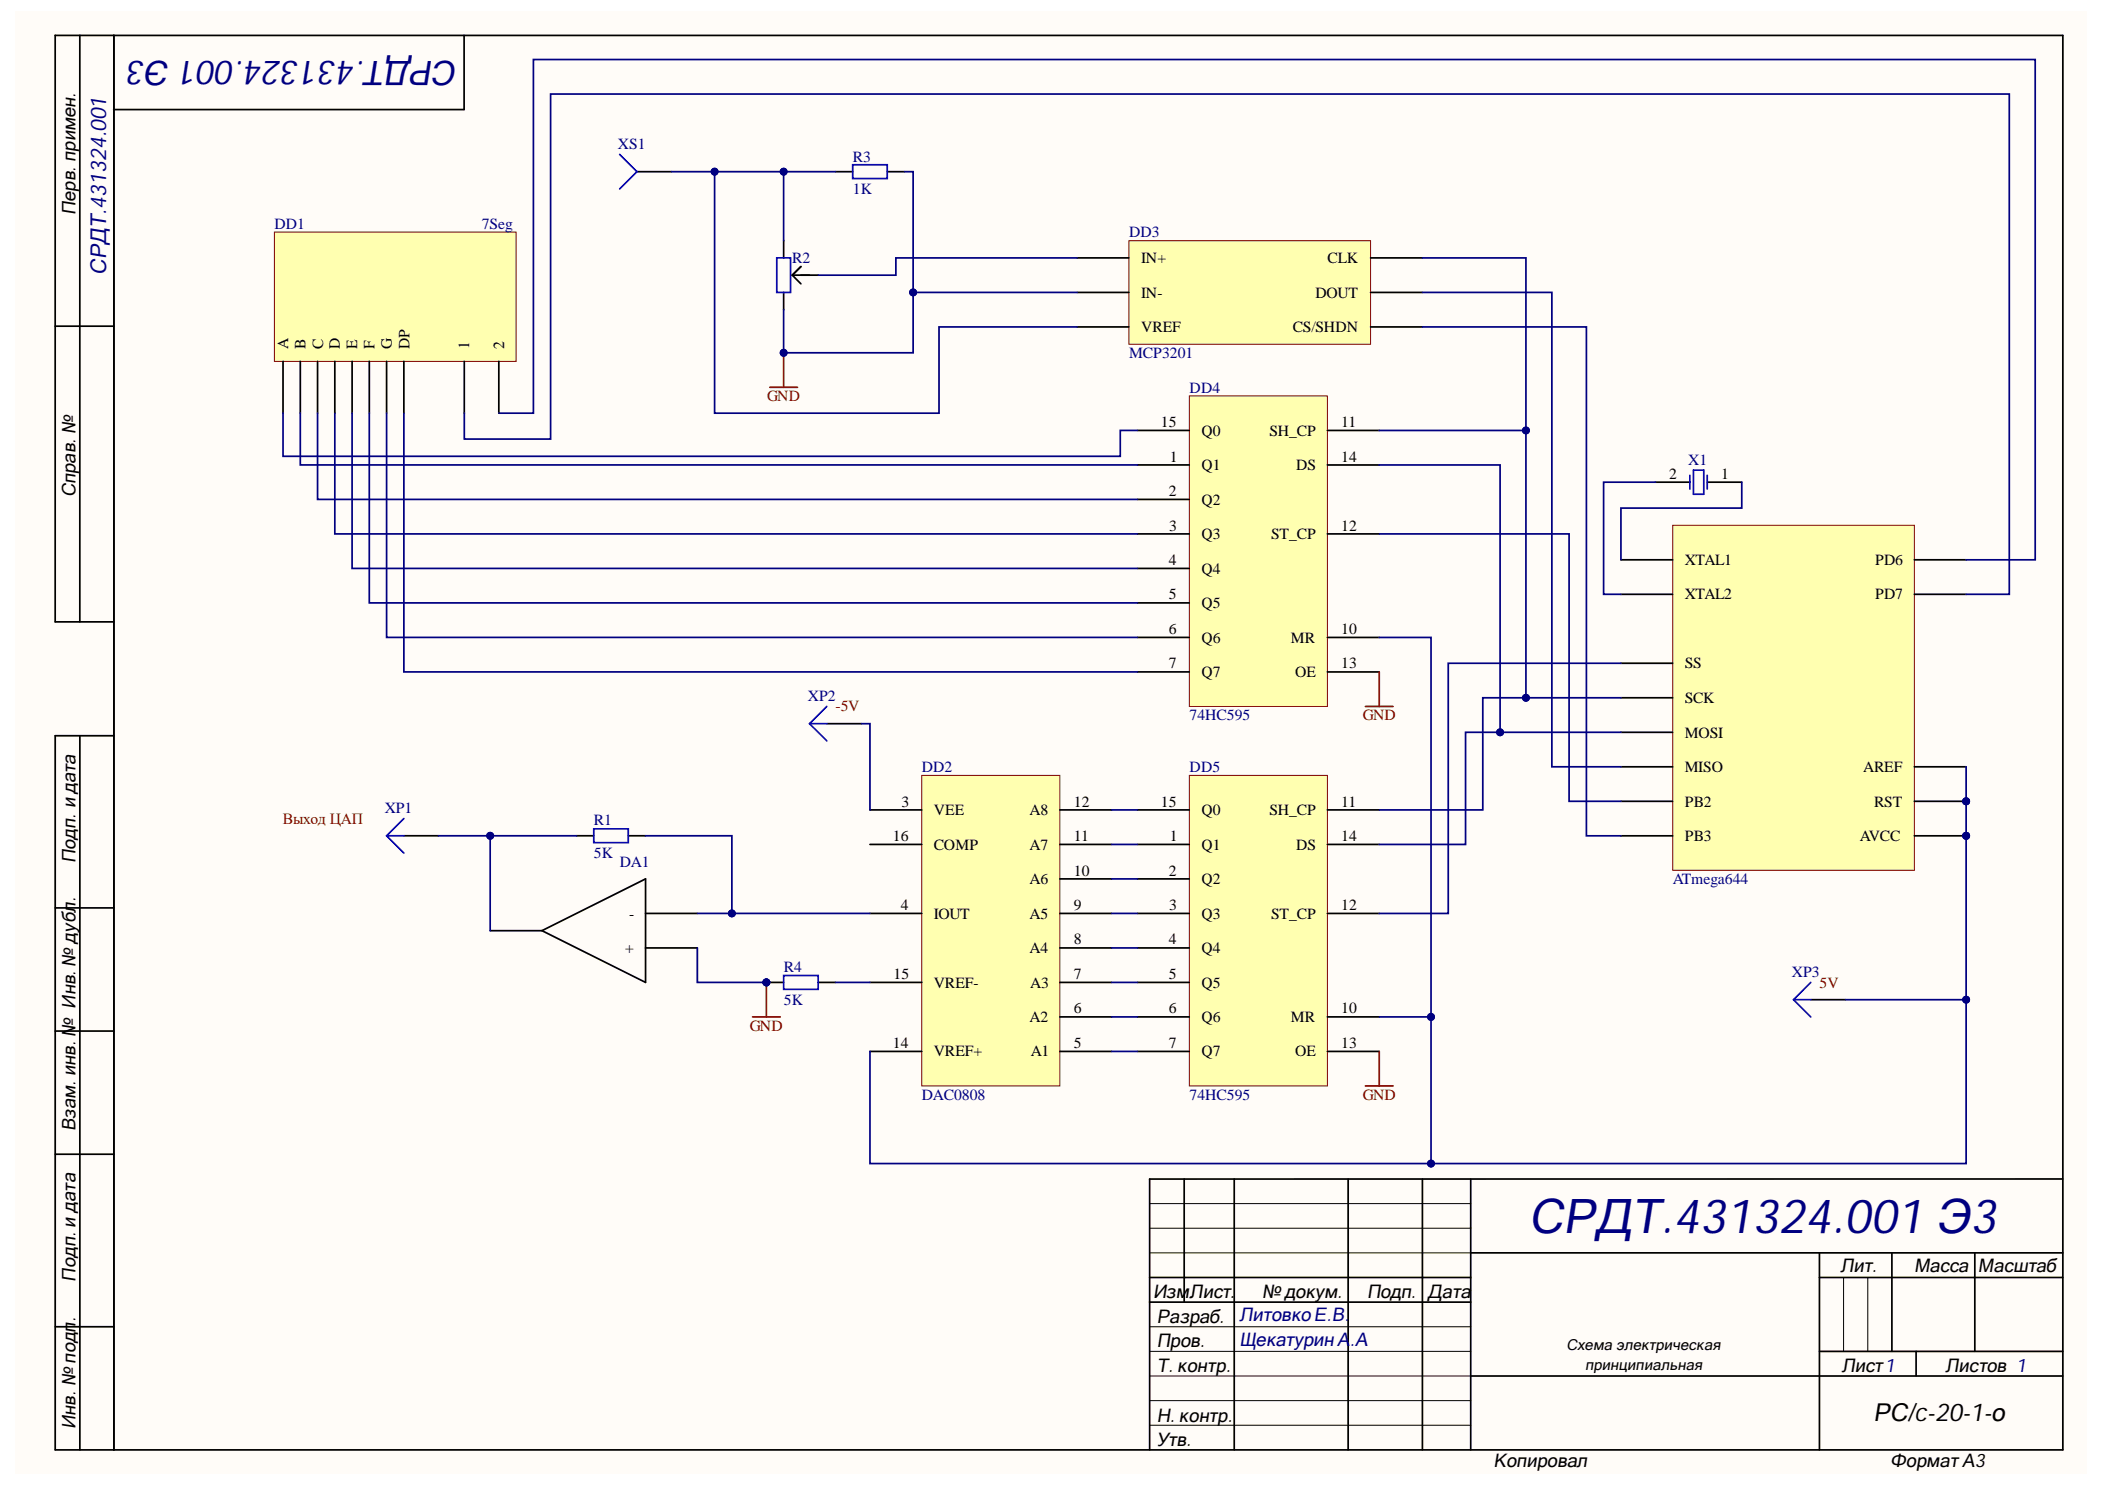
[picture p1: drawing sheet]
<svg xmlns="http://www.w3.org/2000/svg" width="297mm" height="210mm" viewBox="0 0 297 210" stroke-linecap="round" stroke-linejoin="round" font-family="sans-serif">
<defs><g id="words">
<text font-size="6.8" fill="#000080" x="215.7" y="173.9">СРДТ.431324.001 Э3</text>
<text font-size="4.8" fill="#000080" x="64.6" y="8.5" transform="rotate(-180 64.6 8.5)">СРДТ.431324.001 Э3</text>
<text font-size="3.5" x="264.4" y="200.4">РС/c-20-1-о</text>
<text font-size="3.1" fill="#000080" x="15" y="38.8" transform="rotate(-90 15 38.8)">СРДТ.431324.001</text>
<g font-size="2.7">
<text x="10.7" y="30.3" transform="rotate(-90 10.7 30.3)">Перв. примен.</text>
<text x="10.7" y="70.1" transform="rotate(-90 10.7 70.1)">Справ. №</text>
<text x="10.7" y="121.7" transform="rotate(-90 10.7 121.7)">Подп. и дата</text>
<text x="10.7" y="159.6" transform="rotate(-90 10.7 159.6)">Взам. инв. № Инв. № дубл.</text>
<text x="259.7" y="179.4">Лит.</text>
<text x="270.1" y="179.4">Масса</text>
<text x="279.1" y="179.4">Масштаб</text>
<text x="10.7" y="180.8" transform="rotate(-90 10.7 180.8)">Подп. и дата</text>
<text x="162.7" y="183.2">Изм</text>
<text x="167.7" y="183.2">.</text>
<text x="167.9" y="183.2">Лист.</text>
<text x="178.1" y="183.2">№ докум.</text>
<text x="192.9" y="183.2">Подп.</text>
<text x="201.4" y="183.2">Дата</text>
<text x="10.7" y="186.5" transform="rotate(-90 10.7 186.5)">.</text>
<text x="163.2" y="186.6">Разраб.</text>
<text x="163.2" y="190.1">Пров.</text>
<text x="163.2" y="193.5">Т. контр.</text>
<text x="259.9" y="193.5">Лист1</text>
<text x="274.5" y="193.5">Листов 1</text>
<text x="10.7" y="201.6" transform="rotate(-90 10.7 201.6)">Инв. № подп</text>
<text x="163.2" y="200.6">Н. контр.</text>
<text x="163.2" y="204">Утв.</text>
<text x="210.7" y="206.9">Копировал</text>
<text x="266.7" y="206.9">Формат А3</text>
</g>
<g font-size="2.7" fill="#000080">
<text x="174.9" y="186.4">ЛитовкоЕ.В.</text>
<text x="174.9" y="189.8">Щекатурин А</text>
<text x="190.5" y="189.8">.А</text>
</g>
<g font-size="2.2" fill="#000080">
<text x="87.2" y="21">XS1</text>
<text x="120.3" y="22.8">R3</text>
<text x="120.3" y="27.4">1K</text>
<text x="38.7" y="32.3">DD1</text>
<text x="68" y="32.3">7Seg</text>
<text x="159.3" y="33.5">DD3</text>
<text x="111.8" y="37.1">R2</text>
<text x="159.3" y="50.5">MCP3201</text>
<text x="167.9" y="55.4">DD4</text>
<text x="238.2" y="65.6">X1</text>
<text x="114" y="98.9">XP2</text>
<text x="167.9" y="101.6">74HC595</text>
<text x="130.1" y="108.9">DD2</text>
<text x="167.9" y="108.9">DD5</text>
<text x="54.3" y="114.7">XP1</text>
<text x="83.8" y="116.4">R1</text>
<text x="83.8" y="121.1">5K</text>
<text x="87.4" y="122.3">DA1</text>
<text x="236" y="124.7">ATmega644</text>
<text x="110.6" y="137.1">R4</text>
<text x="252.9" y="137.9">XP3</text>
<text x="110.6" y="141.8">5K</text>
<text x="130.1" y="155.1">DAC0808</text>
<text x="167.9" y="155.1">74HC595</text>
</g>
<g font-size="2.2">
<text x="161" y="37.1">IN+</text>
<text x="161" y="42">IN-</text>
<text x="185.6" y="42">DOUT</text>
<text x="187.3" y="37.1">CLK</text>
<text x="161" y="46.9">VREF</text>
<text x="182.4" y="46.9">CS/SHDN</text>
<text x="40.7" y="49.3" transform="rotate(-90 40.7 49.3)">A</text>
<text x="43.1" y="49.3" transform="rotate(-90 43.1 49.3)">B</text>
<text x="45.6" y="49.3" transform="rotate(-90 45.6 49.3)">C</text>
<text x="48" y="49.3" transform="rotate(-90 48 49.3)">D</text>
<text x="50.4" y="49.3" transform="rotate(-90 50.4 49.3)">E</text>
<text x="52.9" y="49.3" transform="rotate(-90 52.9 49.3)">F</text>
<text x="55.3" y="49.3" transform="rotate(-90 55.3 49.3)">G</text>
<text x="57.8" y="49.3" transform="rotate(-90 57.8 49.3)">DP</text>
<text x="66.2" y="49.3" transform="rotate(-90 66.2 49.3)">1</text>
<text x="71.1" y="49.3" transform="rotate(-90 71.1 49.3)">2</text>
<text x="163.8" y="60.2">15</text>
<text x="165.1" y="65.1">1</text>
<text x="169.6" y="61.5">Q0</text>
<text x="179.1" y="61.5">SH_CP</text>
<text x="189.3" y="60.2">11</text>
<text x="189.3" y="65.1">14</text>
<text x="164.9" y="70">2</text>
<text x="169.6" y="66.3">Q1</text>
<text x="169.6" y="71.2">Q2</text>
<text x="182.9" y="66.3">DS</text>
<text x="235.5" y="67.6">2</text>
<text x="242.9" y="67.6">1</text>
<text x="165" y="74.9">3</text>
<text x="169.6" y="76">Q3</text>
<text x="179.4" y="76">ST_CP</text>
<text x="189.3" y="74.9">12</text>
<text x="164.9" y="79.8">4</text>
<text x="169.6" y="80.9">Q4</text>
<text x="237.7" y="79.8">XTAL1</text>
<text x="264.6" y="79.8">PD6</text>
<text x="164.9" y="84.6">5</text>
<text x="164.9" y="89.5">6</text>
<text x="169.6" y="85.8">Q5</text>
<text x="189.3" y="89.5">10</text>
<text x="237.7" y="84.6">XTAL2</text>
<text x="264.6" y="84.6">PD7</text>
<text x="164.9" y="94.3">7</text>
<text x="169.6" y="90.6">Q6</text>
<text x="169.6" y="95.5">Q7</text>
<text x="182.2" y="90.6">MR</text>
<text x="182.8" y="95.5">OE</text>
<text x="189.3" y="94.3">13</text>
<text x="237.7" y="94.3">SS</text>
<text x="237.7" y="99.2">SCK</text>
<text x="237.7" y="104.1">MOSI</text>
<text x="127.2" y="113.8">3</text>
<text x="151.5" y="113.8">12</text>
<text x="163.8" y="113.8">15</text>
<text x="189.3" y="113.8">11</text>
<text x="237.7" y="108.9">MISO</text>
<text x="237.7" y="113.8">PB2</text>
<text x="262.9" y="108.9">AREF</text>
<text x="264.5" y="113.8">RST</text>
<text x="126" y="118.6">16</text>
<text x="131.8" y="119.9">COMP</text>
<text x="131.8" y="115">VEE</text>
<text x="145.3" y="115">A8</text>
<text x="145.3" y="119.9">A7</text>
<text x="151.5" y="118.6">11</text>
<text x="165.1" y="118.6">1</text>
<text x="169.6" y="115">Q0</text>
<text x="169.6" y="119.9">Q1</text>
<text x="179.1" y="115">SH_CP</text>
<text x="182.9" y="119.9">DS</text>
<text x="189.3" y="118.6">14</text>
<text x="237.7" y="118.6">PB3</text>
<text x="262.4" y="118.6">AVCC</text>
<text x="145.3" y="124.7">A6</text>
<text x="151.5" y="123.5">10</text>
<text x="164.9" y="123.5">2</text>
<text x="169.6" y="124.7">Q2</text>
<text x="88.8" y="129.6">-</text>
<text x="127.1" y="128.4">4</text>
<text x="131.8" y="129.6">IOUT</text>
<text x="145.3" y="129.6">A5</text>
<text x="151.5" y="128.4">9</text>
<text x="165" y="128.4">3</text>
<text x="169.6" y="129.6">Q3</text>
<text x="179.4" y="129.6">ST_CP</text>
<text x="189.3" y="128.4">12</text>
<text x="88.2" y="134.5">+</text>
<text x="145.3" y="134.5">A4</text>
<text x="151.5" y="133.2">8</text>
<text x="164.9" y="133.2">4</text>
<text x="169.6" y="134.5">Q4</text>
<text x="126.1" y="138.1">15</text>
<text x="131.8" y="139.3">VREF-</text>
<text x="145.4" y="139.3">A3</text>
<text x="151.5" y="138.1">7</text>
<text x="151.5" y="142.9">6</text>
<text x="164.9" y="138.1">5</text>
<text x="164.9" y="142.9">6</text>
<text x="169.6" y="139.3">Q5</text>
<text x="189.3" y="142.9">10</text>
<text x="126" y="147.8">14</text>
<text x="131.8" y="149">VREF+</text>
<text x="145.3" y="144.2">A2</text>
<text x="145.5" y="149">A1</text>
<text x="151.5" y="147.8">5</text>
<text x="164.9" y="147.8">7</text>
<text x="169.6" y="144.2">Q6</text>
<text x="169.6" y="149">Q7</text>
<text x="182.2" y="144.2">MR</text>
<text x="182.8" y="149">OE</text>
<text x="189.3" y="147.8">13</text>
</g>
<g font-size="2.2" fill="#800000">
<text x="108.2" y="56.6">GND</text>
<text x="117.9" y="100.4">-5V</text>
<text x="192.3" y="101.6">GND</text>
<text x="39.9" y="116.2">Выход ЦАП</text>
<text x="256.8" y="139.3">5V</text>
<text x="105.8" y="145.4">GND</text>
<text x="192.3" y="155.1">GND</text>
</g>
<g font-size="2.1">
<text x="221.1" y="190.4">Схема электрическая</text>
<text x="223.7" y="193.2">принципиальная</text>
</g>
</g></defs>
<g fill="#fffcf8">
<path d="M2.2 1.6h292.3v206.3h-292.3z" fill-rule="evenodd"/>
<path d="M2.2 1.6h292.3v206.3h-292.3z" fill-rule="evenodd"/>
</g>
<g fill="none" stroke="#000" stroke-width=".24">
<path d="M11.3 5v82.7M16.1 5v199.5M65.5 5v10.5h-49.5M7.8 46h8.3M16.1 87.7h-8.3v-82.7h283.3v199.5h-283.3v-100.7h8.3M11.3 103.8v100.7M7.8 128.1h8.3M7.8 145.4h8.3M7.8 162.8h8.3M167.1 166.3v17.3M174.2 166.3v38.2M190.2 166.3v38.2"/>
<path d="M200.7 166.3v38.2M207.5 176.7h83.6M207.5 166.3v38.2M256.7 176.8v27.7M267 176.7v13.9M278.7 176.7v13.9M291.1 166.3h-128.9v38.2M7.8 187.2h8.3M162.2 183.7h45.3M162.2 180.2h45.3M207.5 194.1h83.6M256.7 190.6h34.4"/>
<path d="M256.7 180.2h34.4M270.4 190.6v3.5"/>
</g>
<path d="M162.2 176.7h45.3M162.2 169.8h45.3M162.2 173.3h45.3M162.2 187.2h45.3M162.2 197.6h45.3M162.2 194.1h45.3M162.2 190.6h45.3M260.1 180.2v10.5M263.6 180.2v10.5M162.2 201.1h45.3" fill="none" stroke="#000" stroke-width=".14"/>
<path d="M167.8 109.4h19.5v43.8h-19.5z" fill-rule="evenodd" fill="#ffffb0"/>
<path d="M167.8 109.4h19.5v43.8h-19.5z" fill="none" stroke="#800000" stroke-width=".14"/>
<g fill="none" stroke="#000" stroke-width=".24">
<path d="M160.5 114.3h7.3M160.5 119.1h7.3M187.3 114.3h7.3M187.3 119.1h7.3M160.5 124h7.3M160.5 128.8h7.3M160.5 133.7h7.3M160.5 138.6h7.3M187.3 128.9h7.3M160.5 143.4h7.3M160.5 148.3h7.3M187.3 143.4h7.3"/>
<path d="M187.3 148.3h7.3"/>
</g>
<path d="M192.7 153.2h3.9M194.6 148.3v4.9" fill="none" stroke="#800000" stroke-width=".24"/>
<path d="M130.1 109.4h19.5v43.8h-19.5z" fill-rule="evenodd" fill="#ffffb0"/>
<path d="M130.1 109.4h19.5v43.8h-19.5z" fill="none" stroke="#800000" stroke-width=".14"/>
<g fill="none" stroke="#000" stroke-width=".24">
<path d="M122.8 114.3h7.3M122.8 119.1h7.3M149.6 114.3h7.3M149.6 119.1h7.3M122.8 138.6h7.3M122.8 128.8h7.3M149.6 138.6h7.3M149.6 128.8h7.3M149.6 124h7.3M149.6 133.7h7.3M122.8 148.3h7.3M149.6 143.4h7.3"/>
<path d="M149.6 148.3h7.3"/>
</g>
<circle cx="108.1" cy="138.6" r=".49" fill="#000080"/>
<circle cx="108.1" cy="138.6" r=".49" fill="none" stroke="#000080" stroke-width=".14"/>
<path d="M108.1 138.6h2.5M115.5 138.6h2.4" fill="none" stroke="#000" stroke-width=".24"/>
<circle cx="108.1" cy="138.6" r=".49" fill="#000080"/>
<circle cx="108.1" cy="138.6" r=".49" fill="none" stroke="#000080" stroke-width=".14"/>
<path d="M110.6 137.6h4.9v2h-4.9z" fill="none" stroke="#00f" stroke-width=".24"/>
<path d="M108.1 138.6v4.8M106.2 143.4h3.9" fill="none" stroke="#800000" stroke-width=".24"/>
<circle cx="108.1" cy="138.6" r=".49" fill="#000080"/>
<circle cx="108.1" cy="138.6" r=".49" fill="none" stroke="#000080" stroke-width=".14"/>
<path d="M57 117.9h4.9M81.4 117.9h2.4M88.7 117.9h2.4M116.7 102.1h4.8M69.2 131.3h7.3M76.5 131.3l14.6-7.3v14.6zM91.1 128.8h7.3M91.1 133.7h7.3" fill="none" stroke="#000" stroke-width=".24"/>
<path d="M116.7 99.7l-2.5 2.4M54.6 117.9l2.4 2.4M54.6 117.9h2.4M57 115.5l-2.4 2.4M83.8 116.9h4.9v2h-4.9zM114.2 102.1l2.5 2.4M114.2 102.1h2.5" fill="none" stroke="#00f" stroke-width=".24"/>
<circle cx="277.4" cy="113" r=".49" fill="#000080"/>
<circle cx="277.4" cy="113" r=".49" fill="none" stroke="#000080" stroke-width=".14"/>
<circle cx="277.4" cy="117.9" r=".49" fill="#000080"/>
<circle cx="277.4" cy="117.9" r=".49" fill="none" stroke="#000080" stroke-width=".14"/>
<path d="M236 74.1h34.1v48.7h-34.1z" fill-rule="evenodd" fill="#ffffb0"/>
<path d="M236 74.1h34.1v48.7h-34.1z" fill="none" stroke="#800000" stroke-width=".14"/>
<path d="M270.1 113h7.3" fill="none" stroke="#000" stroke-width=".24"/>
<circle cx="277.4" cy="113" r=".49" fill="#000080"/>
<circle cx="277.4" cy="113" r=".49" fill="none" stroke="#000080" stroke-width=".14"/>
<path d="M228.7 79h7.3M270.1 79h7.3M228.7 93.6h7.3M228.7 98.4h7.3M270.1 83.8h7.3M228.7 103.3h7.3M228.7 108.2h7.3M228.7 113h7.3M228.7 117.9h7.3M270.1 108.2h7.3M270.1 117.9h7.3" fill="none" stroke="#000" stroke-width=".24"/>
<circle cx="277.4" cy="117.9" r=".49" fill="#000080"/>
<circle cx="277.4" cy="117.9" r=".49" fill="none" stroke="#000080" stroke-width=".14"/>
<path d="M228.7 83.8h7.3M255.5 141h4.9" fill="none" stroke="#000" stroke-width=".24"/>
<path d="M255.5 138.6l-2.4 2.4M253.1 141l2.4 2.4M253.1 141h2.4" fill="none" stroke="#00f" stroke-width=".24"/>
<path d="M167.8 55.9h19.5v43.8h-19.5z" fill-rule="evenodd" fill="#ffffb0"/>
<path d="M167.8 55.9h19.5v43.8h-19.5z" fill="none" stroke="#800000" stroke-width=".14"/>
<g fill="none" stroke="#000" stroke-width=".24">
<path d="M160.5 60.7h7.3M160.5 65.6h7.3M160.5 70.4h7.3M160.5 75.3h7.3M187.3 60.7h7.3M187.3 65.6h7.3M187.3 75.3h7.3M160.5 80.2h7.3M160.5 85h7.3M160.5 89.9h7.3M160.5 94.8h7.3M187.3 89.9h7.3"/>
<path d="M187.3 94.8h7.3"/>
</g>
<path d="M192.7 99.7h3.9M194.6 94.8v4.9" fill="none" stroke="#800000" stroke-width=".24"/>
<path d="M159.3 34h34.1v14.6h-34.1z" fill-rule="evenodd" fill="#ffffb0"/>
<path d="M159.3 34h34.1v14.6h-34.1z" fill="none" stroke="#800000" stroke-width=".14"/>
<g fill="none" stroke="#000" stroke-width=".24">
<path d="M89.9 24.2h4.8M110.6 33.9v2.5M117.9 24.2h2.4M125.2 24.2h2.4M152 36.4h7.3M193.4 36.4h7.3M110.6 41.2v2.5M152 41.2h7.3M152 46.1h7.3M193.4 41.2h7.3M193.4 46.1h7.3M233.6 68h4.9"/>
<path d="M240.9 68h4.9"/>
</g>
<path d="M87.4 21.8l2.5 2.4-2.5 2.5M109.6 36.4h2v4.8h-2zM120.3 23.2h4.9v2h-4.9zM238.5 67v2M239 66.3h1.4v3.4h-1.4zM240.9 67v2" fill="none" stroke="#00f" stroke-width=".24"/>
<path d="M108.6 54.6h3.9M110.6 49.8v4.8" fill="none" stroke="#800000" stroke-width=".24"/>
<circle cx="110.6" cy="49.8" r=".49" fill="#000080"/>
<circle cx="110.6" cy="49.8" r=".49" fill="none" stroke="#000080" stroke-width=".14"/>
<path d="M111.8 38.8h3.7M111.8 38.8l1.2 1.2M113 37.6l-1.2 1.2" fill="none" stroke="#000" stroke-width=".24"/>
<path d="M38.7 32.7h34.1v18.3h-34.1z" fill-rule="evenodd" fill="#ffffb0"/>
<path d="M38.7 32.7h34.1v18.3h-34.1z" fill="none" stroke="#800000" stroke-width=".14"/>
<path d="M39.9 51v7.3M42.4 51v7.3M44.8 51v7.3M47.2 51v7.3M49.7 51v7.3M52.1 51v7.3M54.6 51v7.3M57 51v7.3M65.5 51v7.3M70.4 51v7.3" fill="none" stroke="#000" stroke-width=".24"/>
<path d="M156.9 114.3h3.6M156.9 119.1h3.6M156.9 124h3.6M156.9 128.8h3.6M156.9 133.7h3.6M156.9 138.6h3.6M156.9 143.4h3.6M156.9 148.3h3.6M277.4 141v23.1h-154.6v-15.8" fill="none" stroke="#000080" stroke-width=".24"/>
<circle cx="201.9" cy="164.1" r=".48" fill="#000080"/>
<circle cx="201.9" cy="164.1" r=".48" fill="none" stroke="#000080" stroke-width=".14"/>
<circle cx="277.4" cy="141" r=".49" fill="#000080"/>
<circle cx="277.4" cy="141" r=".49" fill="none" stroke="#000080" stroke-width=".14"/>
<path d="M91.1 117.9h12.2v10.9h19.5M117.9 138.6h4.9" fill="none" stroke="#000080" stroke-width=".24"/>
<circle cx="103.3" cy="128.8" r=".49" fill="#000080"/>
<circle cx="103.3" cy="128.8" r=".49" fill="none" stroke="#000080" stroke-width=".14"/>
<path d="M98.4 133.7v4.9h9.7" fill="none" stroke="#000080" stroke-width=".24"/>
<circle cx="108.1" cy="138.6" r=".49" fill="#000080"/>
<circle cx="108.1" cy="138.6" r=".49" fill="none" stroke="#000080" stroke-width=".14"/>
<path d="M98.4 128.8h4.9" fill="none" stroke="#000080" stroke-width=".24"/>
<circle cx="103.3" cy="128.8" r=".49" fill="#000080"/>
<circle cx="103.3" cy="128.8" r=".49" fill="none" stroke="#000080" stroke-width=".14"/>
<path d="M81.4 117.9h-12.2v13.4" fill="none" stroke="#000080" stroke-width=".24"/>
<circle cx="69.2" cy="117.9" r=".49" fill="#000080"/>
<circle cx="69.2" cy="117.9" r=".49" fill="none" stroke="#000080" stroke-width=".14"/>
<path d="M121.5 102.1h1.3v12.2M277.4 108.2v32.8h-17" fill="none" stroke="#000080" stroke-width=".24"/>
<circle cx="277.4" cy="113" r=".49" fill="#000080"/>
<circle cx="277.4" cy="113" r=".49" fill="none" stroke="#000080" stroke-width=".14"/>
<circle cx="277.4" cy="117.9" r=".49" fill="#000080"/>
<circle cx="277.4" cy="117.9" r=".49" fill="none" stroke="#000080" stroke-width=".14"/>
<circle cx="277.4" cy="141" r=".49" fill="#000080"/>
<circle cx="277.4" cy="141" r=".49" fill="none" stroke="#000080" stroke-width=".14"/>
<path d="M194.6 143.4h7.3v20.7" fill="none" stroke="#000080" stroke-width=".24"/>
<circle cx="201.9" cy="143.4" r=".49" fill="#000080"/>
<circle cx="201.9" cy="143.4" r=".49" fill="none" stroke="#000080" stroke-width=".14"/>
<circle cx="201.9" cy="164.1" r=".48" fill="#000080"/>
<circle cx="201.9" cy="164.1" r=".48" fill="none" stroke="#000080" stroke-width=".14"/>
<path d="M194.6 89.9h7.3v53.5" fill="none" stroke="#000080" stroke-width=".24"/>
<circle cx="201.9" cy="143.4" r=".49" fill="#000080"/>
<circle cx="201.9" cy="143.4" r=".49" fill="none" stroke="#000080" stroke-width=".14"/>
<path d="M228.7 93.6h-24.3v35.3h-9.8M228.7 103.3h-21.9v15.8h-12.2" fill="none" stroke="#000080" stroke-width=".24"/>
<circle cx="211.7" cy="103.3" r=".49" fill="#000080"/>
<circle cx="211.7" cy="103.3" r=".49" fill="none" stroke="#000080" stroke-width=".14"/>
<path d="M228.7 98.4h-19.5v15.9h-14.6" fill="none" stroke="#000080" stroke-width=".24"/>
<circle cx="215.3" cy="98.4" r=".49" fill="#000080"/>
<circle cx="215.3" cy="98.4" r=".49" fill="none" stroke="#000080" stroke-width=".14"/>
<path d="M194.6 65.6h17.1v37.7" fill="none" stroke="#000080" stroke-width=".24"/>
<circle cx="211.7" cy="103.3" r=".49" fill="#000080"/>
<circle cx="211.7" cy="103.3" r=".49" fill="none" stroke="#000080" stroke-width=".14"/>
<path d="M194.6 60.7h20.7v37.7" fill="none" stroke="#000080" stroke-width=".24"/>
<circle cx="215.3" cy="60.7" r=".49" fill="#000080"/>
<circle cx="215.3" cy="60.7" r=".49" fill="none" stroke="#000080" stroke-width=".14"/>
<circle cx="215.3" cy="98.4" r=".49" fill="#000080"/>
<circle cx="215.3" cy="98.4" r=".49" fill="none" stroke="#000080" stroke-width=".14"/>
<path d="M200.7 36.4h14.6v24.3M200.7 41.2h18.3v67h9.7" fill="none" stroke="#000080" stroke-width=".24"/>
<circle cx="215.3" cy="60.7" r=".49" fill="#000080"/>
<circle cx="215.3" cy="60.7" r=".49" fill="none" stroke="#000080" stroke-width=".14"/>
<path d="M127.6 24.2h1.3v17h23.1M200.7 46.1h23.2v71.8h4.8M194.6 75.3h26.8v37.7h7.3M233.6 68h-7.3v15.8h2.4M245.8 68v3.7h-17.1v7.3" fill="none" stroke="#000080" stroke-width=".24"/>
<circle cx="128.8" cy="41.2" r=".49" fill="#000080"/>
<circle cx="128.8" cy="41.2" r=".49" fill="none" stroke="#000080" stroke-width=".14"/>
<path d="M94.7 24.2h23.2" fill="none" stroke="#000080" stroke-width=".24"/>
<circle cx="100.8" cy="24.2" r=".49" fill="#000080"/>
<circle cx="100.8" cy="24.2" r=".49" fill="none" stroke="#000080" stroke-width=".14"/>
<circle cx="110.6" cy="24.2" r=".49" fill="#000080"/>
<circle cx="110.6" cy="24.2" r=".49" fill="none" stroke="#000080" stroke-width=".14"/>
<path d="M110.6 24.2v9.7" fill="none" stroke="#000080" stroke-width=".24"/>
<circle cx="110.6" cy="24.2" r=".49" fill="#000080"/>
<circle cx="110.6" cy="24.2" r=".49" fill="none" stroke="#000080" stroke-width=".14"/>
<path d="M128.9 41.2v8.6h-18.3v-6.1" fill="none" stroke="#000080" stroke-width=".24"/>
<circle cx="128.8" cy="41.2" r=".49" fill="#000080"/>
<circle cx="128.8" cy="41.2" r=".49" fill="none" stroke="#000080" stroke-width=".14"/>
<circle cx="110.6" cy="49.8" r=".49" fill="#000080"/>
<circle cx="110.6" cy="49.8" r=".49" fill="none" stroke="#000080" stroke-width=".14"/>
<path d="M100.8 24.2v34.1h31.7v-12.2h19.5M152 36.4h-25.6v2.4h-10.9" fill="none" stroke="#000080" stroke-width=".24"/>
<circle cx="100.8" cy="24.2" r=".49" fill="#000080"/>
<circle cx="100.8" cy="24.2" r=".49" fill="none" stroke="#000080" stroke-width=".14"/>
<path d="M57 58.3v36.5h103.5M61.9 117.9h7.3" fill="none" stroke="#000080" stroke-width=".24"/>
<circle cx="69.2" cy="117.9" r=".49" fill="#000080"/>
<circle cx="69.2" cy="117.9" r=".49" fill="none" stroke="#000080" stroke-width=".14"/>
<path d="M39.9 58.3v6.1h118.2v-3.7h2.4M42.4 58.3v7.3h118.1M44.8 58.3v12.1h115.7M47.2 58.3v17h113.3M49.7 58.3v21.9h110.8M52.1 58.3v26.7h108.4M54.6 58.3v31.6h105.9M65.5 58.3v3.6h12.2v-48.6h205.8v70.5h-6.1M70.4 58.3h4.9v-49.9h211.9v70.6h-9.8" fill="none" stroke="#000080" stroke-width=".24"/>
<use href="#words"/>
</svg>
